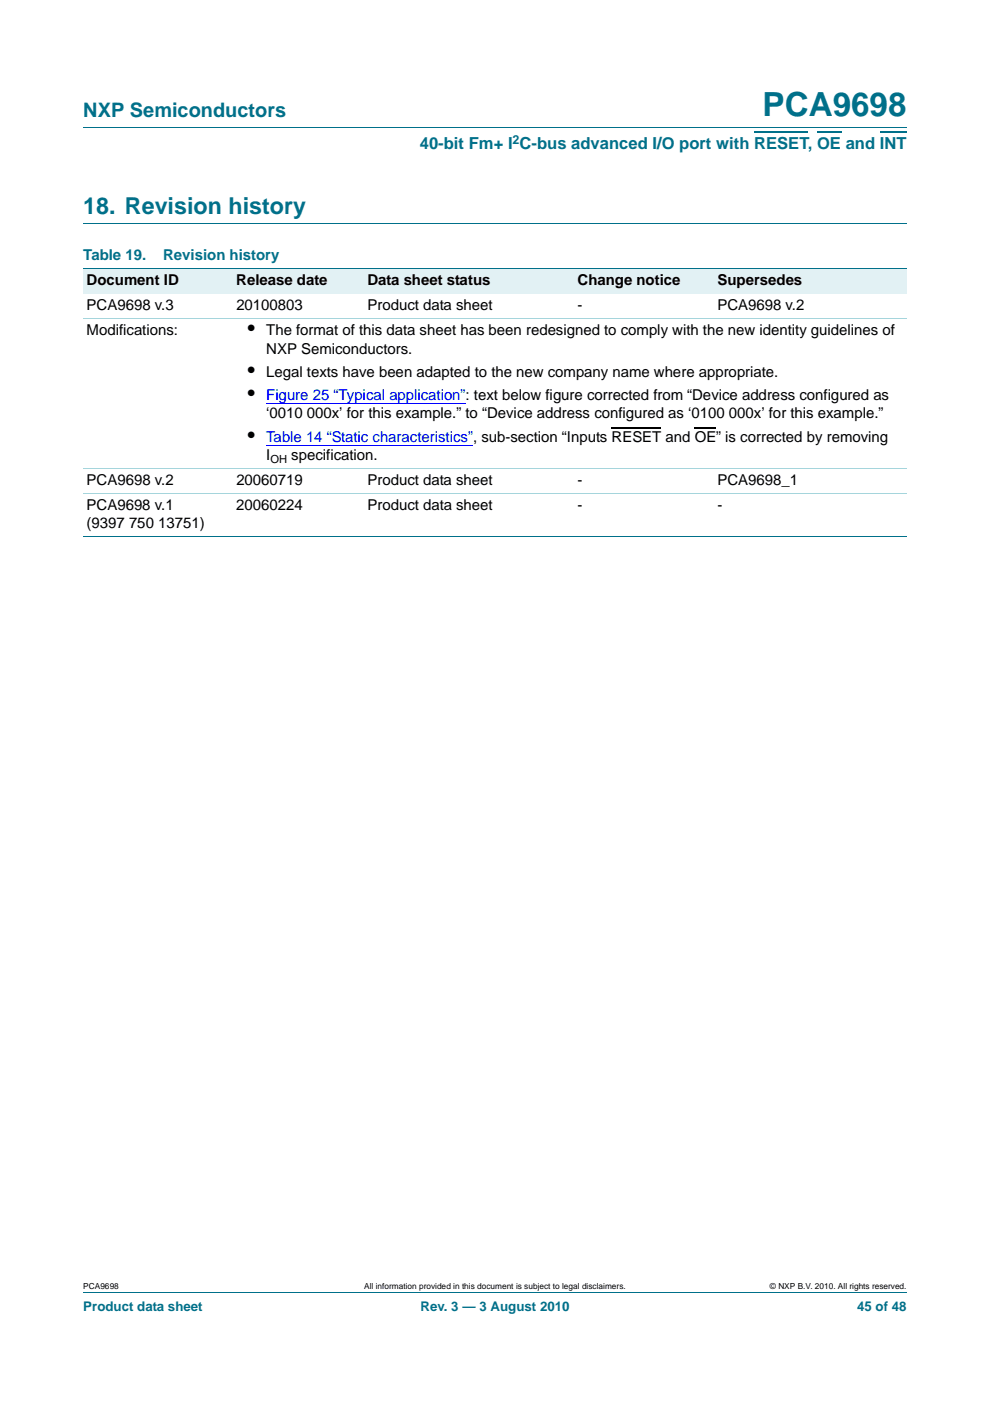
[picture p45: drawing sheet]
<svg xmlns="http://www.w3.org/2000/svg" width="210mm" height="297mm" viewBox="0 0 210 297" stroke-linecap="round" stroke-linejoin="round" font-family="sans-serif">
<defs><g id="words">
<text font-size="7" fill="#00708a" x="161.7" y="24.6">PCA9698</text>
<text font-size="4.9" fill="#00708a" x="17.7" y="45.4">18. Revision history</text>
<text font-size="4.2" fill="#00708a" x="17.7" y="24.9">NXP Semiconductors</text>
<g font-size="4.2">
<text x="52.6" y="71.1">•</text>
<text x="52.6" y="79.9">•</text>
<text x="52.6" y="84.8">•</text>
<text x="52.6" y="93.7">•</text>
</g>
<text font-size="3.5" fill="#00708a" x="89" y="31.6">40-bit Fm+ I C-bus advanced I/O port with RESET, OE and INT</text>
<g font-size="3.2" fill="#00708a">
<text x="17.7" y="55.2">Table 19.</text>
<text x="34.6" y="55.2">Revision history</text>
</g>
<g font-size="3.2">
<text x="18.4" y="65.8">PCA9698 v.3</text>
<text x="18.4" y="60.5">Document ID</text>
<text x="50.1" y="60.5">Release date</text>
<text x="50.1" y="65.8">20100803</text>
<text x="78" y="60.5">Data sheet status</text>
<text x="78" y="65.8">Product data sheet</text>
<text x="122.5" y="65.8">-</text>
<text x="122.5" y="60.5">Change notice</text>
<text x="152.2" y="65.8">PCA9698 v.2</text>
<text x="152.2" y="60.5">Supersedes</text>
<text x="18.4" y="71.1">Modifications:</text>
<text x="56.5" y="71.1">The format of this data sheet has been redesigned to comply with the new identity guidelines of</text>
<text x="56.5" y="75">NXP Semiconductors.</text>
<text x="56.5" y="79.9">Legal texts have been adapted to the new company name where appropriate.</text>
<text x="56.5" y="88.7">‘0010 000x’ for this example.” to “Device address configured as ‘0100 000x’ for this example.”</text>
<text x="56.5" y="97.5">I</text>
<text x="61.8" y="97.5">specification.</text>
<text x="18.4" y="102.8">PCA9698 v.2</text>
<text x="50.1" y="102.8">20060719</text>
<text x="78" y="102.8">Product data sheet</text>
<text x="122.5" y="102.8">-</text>
<text x="152.2" y="102.8">PCA9698_1</text>
<text x="18.4" y="108.1">PCA9698 v.1</text>
<text x="18.4" y="112">(9397 750 13751)</text>
<text x="50.1" y="108.1">20060224</text>
<text x="78" y="108.1">Product data sheet</text>
<text x="122.5" y="108.1">-</text>
<text x="152.2" y="108.1">-</text>
</g>
<g font-size="3.2" fill="#00f">
<text x="56.5" y="84.8">Figure 25 “Typical application”: text below figure corrected from “Device address configured as</text>
<text x="56.5" y="93.7">Table 14 “Static characteristics”, sub-section “Inputs RESET and OE” is corrected by removing</text>
</g>
<g font-size="2.8" fill="#00708a">
<text x="17.7" y="277.9">Product data sheet</text>
<text x="89.2" y="277.9">Rev. 3 — 3 August 2010</text>
<text x="181.8" y="277.9">45 of 48</text>
</g>
<text font-size="2.6" fill="#00708a" x="108.7" y="30.5">2</text>
<text font-size="2.4" x="57.4" y="98.1">OH</text>
<g font-size="1.8">
<text x="17.7" y="273.3">PCA9698</text>
<text x="77.3" y="273.3">All information provided in this document is subject to legal disclaimers.</text>
<text x="163.3" y="273.3">© NXP B.V. 2010. All rights reserved.</text>
</g>
</g></defs>
<path d="M17.7 27h174.6M17.7 47.4h174.6M17.7 273.9h174.6" fill="none" stroke="#00708a" stroke-width=".21"/>
<path d="M160 28h11.3M173.3 28h5.1M186.6 28h5.7" fill="none" stroke="#00708a" stroke-width=".36"/>
<g fill="#e2f1f4">
<path d="M17.7 57h31.7v5.3h-31.7z"/>
<path d="M49.4 57h27.9v5.3h-27.9z"/>
<path d="M77.3 57h44.5v5.3h-44.5z"/>
<path d="M121.8 57h29.7v5.3h-29.7z"/>
<path d="M151.5 57h40.8v5.3h-40.8z"/>
</g>
<path d="M56.5 85.5h41.2" fill="none" stroke="#00f" stroke-width=".21"/>
<path d="M97.7 85.4h1.1v.2h-1.1z" fill="#00f"/>
<path d="M56.5 94.4h42.8" fill="none" stroke="#00f" stroke-width=".21"/>
<path d="M99.3 94.3h1v.1h-1z" fill="#00f"/>
<path d="M129.7 90.7h10.6M147.3 90.7h4.6" fill="none" stroke="#000" stroke-width=".23"/>
<path d="M17.7 57h174.6M17.7 113.8h174.6" fill="none" stroke="#00708a" stroke-width=".21"/>
<path d="M17.7 67.5h174.6M17.7 99.3h174.6M17.7 104.6h174.6" fill="none" stroke="#a5d5dc" stroke-width=".21"/>
<use href="#words"/>
</svg>
